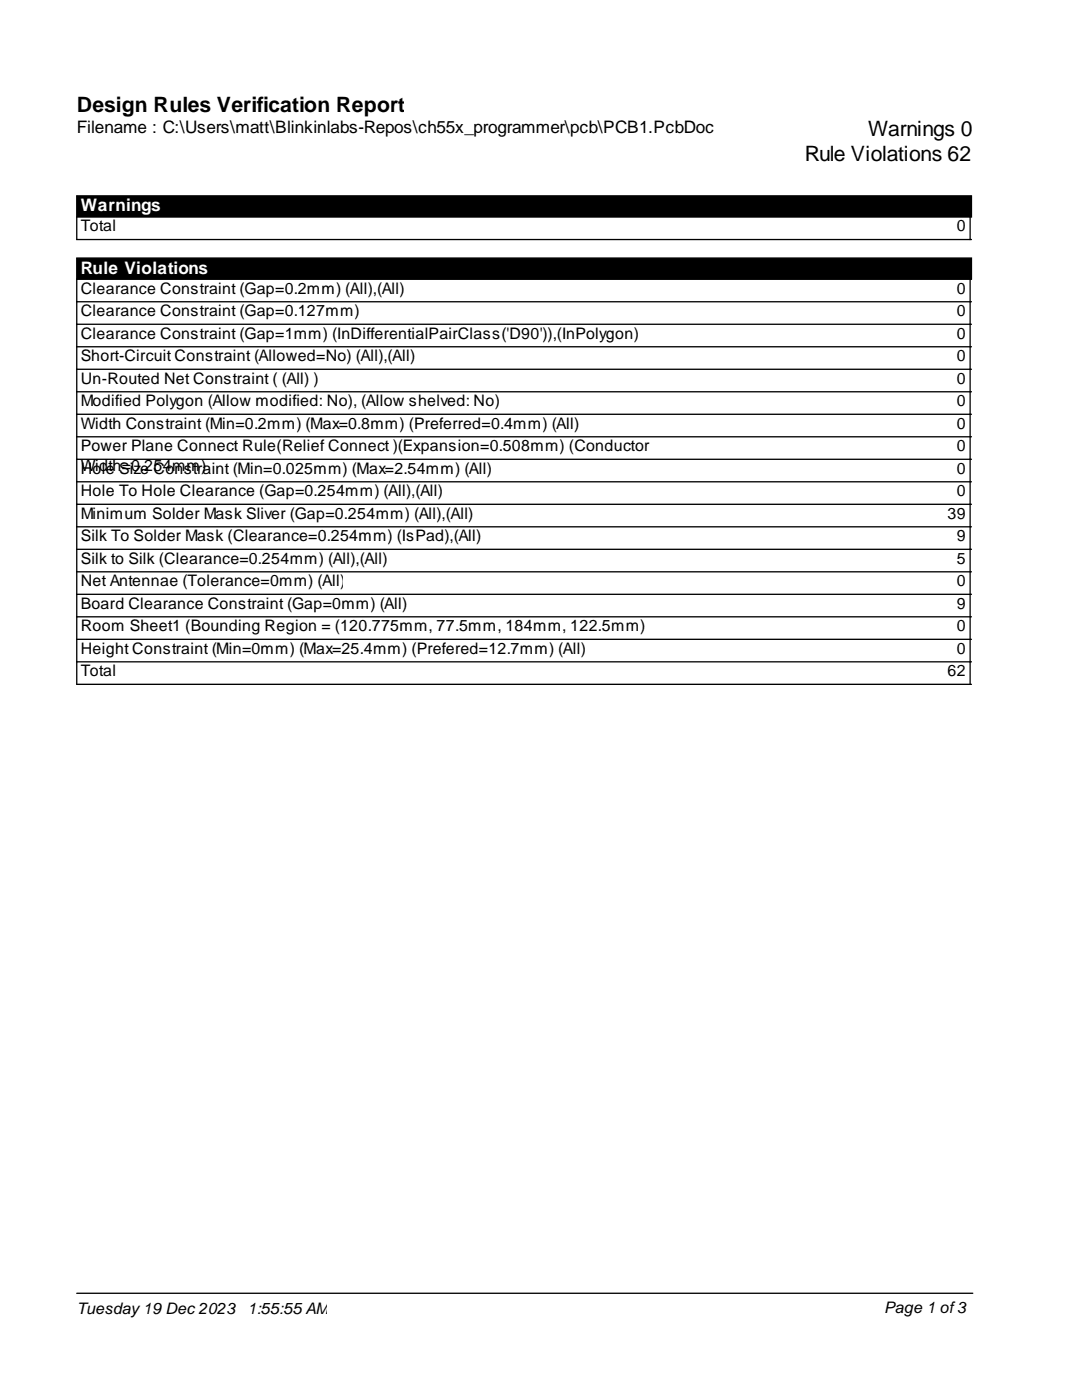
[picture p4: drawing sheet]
<svg xmlns="http://www.w3.org/2000/svg" width="216mm" height="279mm" viewBox="0 0 216 279" stroke-linecap="round" stroke-linejoin="round" font-family="sans-serif">
<defs><g id="words">
<g font-size="4.2">
<text x="15.3" y="22.3">Design Rules Verification Report</text>
<text x="173.2" y="27.1">Warnings 0</text>
<text x="160.6" y="32.1">Rule Violations 62</text>
</g>
<text font-size="3.4" x="15.3" y="26.6">Filename : C:\Users\matt\Blinkinlabs-Repos\ch55x_programmer\pcb\PCB1.PcbDoc</text>
<g font-size="3.4" fill="#fff">
<text x="16.1" y="42.2">Warnings</text>
<text x="16.1" y="54.6">Rule Violations</text>
</g>
<g font-size="3.2">
<text x="16.1" y="46.2">Total</text>
<text x="190.9" y="46.2">0</text>
<text x="16.1" y="58.6">Clearance Constraint (Gap=0.2mm) (All),(All)</text>
<text x="190.9" y="58.6">0</text>
<text x="16.1" y="63.1">Clearance Constraint (Gap=0.127mm)</text>
<text x="190.9" y="63.1">0</text>
<text x="16.1" y="67.6">Clearance Constraint (Gap=1mm) (InDifferentialPairClass('D90')),(InPolygon)</text>
<text x="190.9" y="67.6">0</text>
<text x="16.1" y="72.1">Short-Circuit Constraint (Allowed=No) (All),(All)</text>
<text x="16.1" y="76.6">Un-Routed Net Constraint ( (All) )</text>
<text x="190.9" y="72.1">0</text>
<text x="190.9" y="76.6">0</text>
<text x="16.1" y="81.1">Modified Polygon (Allow modified: No), (Allow shelved: No)</text>
<text x="190.9" y="81.1">0</text>
<text x="16.1" y="85.5">Width Constraint (Min=0.2mm) (Max=0.8mm) (Preferred=0.4mm) (All)</text>
<text x="190.9" y="85.5">0</text>
<text x="16.1" y="90">Power Plane Connect Rule(Relief Connect )(Expansion=0.508mm) (Conductor</text>
<text x="16.1" y="94">WidthSize Constraint (Min=0.025mm) (Max=2.54mm) (All)</text>
<text x="16.1" y="94.5">Hole =0.254mm)</text>
<text x="190.9" y="90">0</text>
<text x="190.9" y="94.5">0</text>
<text x="16.1" y="99">Hole To Hole Clearance (Gap=0.254mm) (All),(All)</text>
<text x="190.9" y="99">0</text>
<text x="16.1" y="103.5">Minimum Solder Mask Sliver (Gap=0.254mm) (All),(All)</text>
<text x="189.1" y="103.5">39</text>
<text x="16.1" y="108">Silk To Solder Mask (Clearance=0.254mm) (IsPad),(All)</text>
<text x="16.1" y="112.5">Silk to Silk (Clearance=0.254mm) (All),(All)</text>
<text x="190.9" y="108">9</text>
<text x="190.9" y="112.5">5</text>
<text x="16.1" y="117">Net Antennae (Tolerance=0mm) (All)</text>
<text x="190.9" y="117">0</text>
<text x="16.1" y="121.5">Board Clearance Constraint (Gap=0mm) (All)</text>
<text x="16.1" y="126">Room Sheet1 (Bounding Region = (120.775mm, 77.5mm, 184mm, 122.5mm)</text>
<text x="190.9" y="121.5">9</text>
<text x="190.9" y="126">0</text>
<text x="16.1" y="130.5">Height Constraint (Min=0mm) (Max=25.4mm) (Prefered=12.7mm) (All)</text>
<text x="190.9" y="130.5">0</text>
<text x="16.1" y="135">Total</text>
<text x="189.1" y="135">62</text>
<text x="15.3" y="262.3">Tuesday19 Dec 2023</text>
<text x="49.4" y="262.3">1:55:55 AM</text>
<text x="176.4" y="262">Page 1 of3</text>
</g>
</g></defs>
<path d="M15.3 39.1h178.5v4.2h-178.5zM15.3 51.5h178.5v4.2h-178.5z" fill="#000" stroke="#000" stroke-width=".26"/>
<g fill="none" stroke="#000" stroke-width=".26">
<path d="M15.3 43.3v4.5h178.5M15.3 55.7v80.9h178.5M193.6 43.3v4.5M193.6 55.7v80.9M15.3 60.2h178.5M15.3 64.7h178.5M15.3 69.2h178.5M15.3 73.7h178.5M15.3 78.2h178.5M15.3 82.7h178.5M15.3 87.2h178.5M15.3 91.7h178.5"/>
<path d="M15.3 96.2h178.5M15.3 100.6h178.5M15.3 105.1h178.5M15.3 109.6h178.5M15.3 114.1h178.5M15.3 118.6h178.5M15.3 123.1h178.5M15.3 127.6h178.5M15.3 132.1h178.5M15.3 258.1h178.8"/>
</g>
<use href="#words"/>
</svg>
